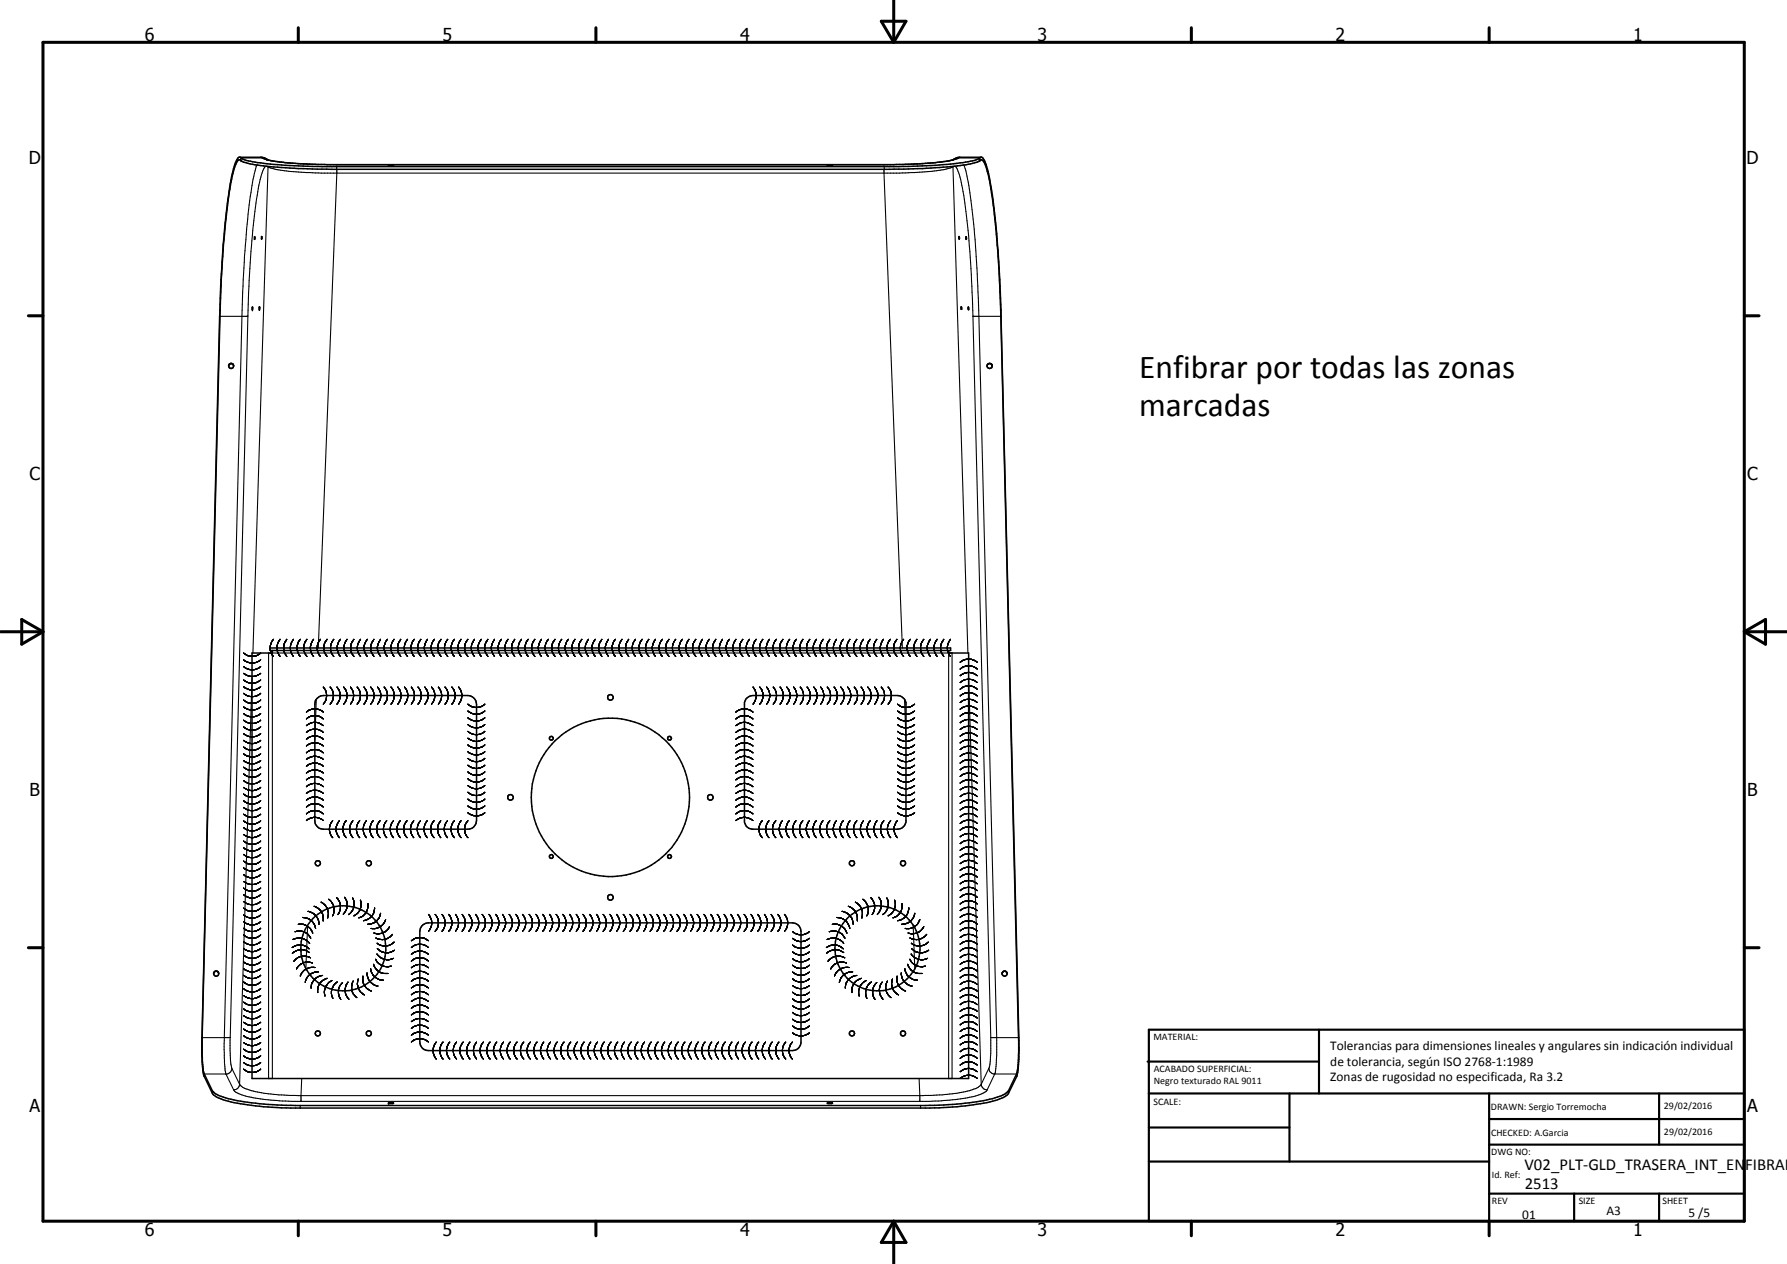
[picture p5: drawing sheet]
<svg xmlns="http://www.w3.org/2000/svg" width="420mm" height="297mm" viewBox="0 0 420 297" stroke-linecap="round" stroke-linejoin="round" font-family="sans-serif">
<defs><g id="words">
<g font-size="7.9">
<text x="267.8" y="88.8">Enfibrar por todas las zonas</text>
<text x="267.8" y="97.8">marcadas</text>
</g>
<g font-size="4.2">
<text x="34" y="9.6">6</text>
<text x="104" y="9.6">5</text>
<text x="174" y="9.6">4</text>
<text x="244" y="9.6">3</text>
<text x="314" y="9.6">2</text>
<text x="384" y="9.6">1</text>
<text x="6.8" y="38.7">D</text>
<text x="410.6" y="38.7">D</text>
<text x="7" y="112.9">C</text>
<text x="410.8" y="112.9">C</text>
<text x="7" y="187.1">B</text>
<text x="410.8" y="187.1">B</text>
<text x="7" y="261.4">A</text>
<text x="410.8" y="261.4">A</text>
<text x="34" y="290.4">6</text>
<text x="104" y="290.4">5</text>
<text x="174" y="290.4">4</text>
<text x="244" y="290.4">3</text>
<text x="314" y="290.4">2</text>
<text x="384" y="290.4">1</text>
</g>
<g font-size="3.9">
<text x="358.5" y="275">V02_PLT-GLD_TRASERA_INT_ENFIBRAD</text>
<text x="358.5" y="279.4">2513</text>
</g>
<g font-size="3.1">
<text x="312.7" y="246.8">Tolerancias para dimensiones lineales y angulares sin indicación individual</text>
<text x="312.7" y="250.4">de tolerancia, según ISO 2768-1:1989</text>
<text x="312.7" y="254">Zonas de rugosidad no especificada, Ra 3.2</text>
<text x="357.9" y="286.4">01</text>
<text x="377.7" y="285.6">A3</text>
<text x="397" y="285.9">5 /5</text>
</g>
<g font-size="2.4">
<text x="271.2" y="244.4">MATERIAL:</text>
<text x="271.3" y="252">ACABADO SUPERFICIAL:</text>
<text x="271.3" y="254.6">Negro texturado RAL 9011</text>
<text x="271.2" y="259.7">SCALE:</text>
<text x="350.6" y="260.8">DRAWN: Sergio Torremocha</text>
<text x="391.2" y="260.6">29/02/2016</text>
<text x="350.6" y="267">CHECKED: A.Garcia</text>
<text x="391.2" y="266.7">29/02/2016</text>
<text x="350.6" y="271.4">DWG NO:</text>
<text x="350.8" y="276.9">Id. Ref:</text>
<text x="350.8" y="282.8">REV</text>
<text x="371.2" y="282.9">SIZE</text>
<text x="390.9" y="282.9">SHEET</text>
</g>
</g></defs>
<g fill="none" stroke="#000" stroke-width=".35">
<path d="M56.4 37h.1a11.6 11.6 0 0 0 5.5 1.4l5.2 .5 8.5 .3h135.6l8.6-.3 7.7-.9a6.7 6.7 0 0 0 3.1-1M56.7 37.1h.1M91.3 38.9h1.2zM194.6 38.9h1.1zM224.2 37.5l1.3-.5h5.3a3.9 3.9 0 0 1 1.3 2.7 119.8 119.8 0 0 1 2.6 20.4l.5 8.5 4.3 176M224.2 37.5l-.9 .3a74.2 74.2 0 0 1-13.2 .9h-133.1a74.7 74.7 0 0 1-13.9-1.1l-1.6-.6h-5.3a5.3 5.3 0 0 0-1.4 3.3 117.1 117.1 0 0 0-2.4 18.5l-.5 8.3-4.4 176.7v5.7l.2 2.5 .3 .9 1.9 4a4.9 4.9 0 0 0 3.1 1.7l2 .5 5.1 .8 8.3 .5h150.2a63.4 63.4 0 0 0 16-2 4.5 4.5 0 0 0 2.5-1.5l1.9-3.9a25.4 25.4 0 0 0 .6-7.6M224.2 37.5h.1M59.8 56.2v-.6v.7M61.5 56.1v-.5v.6M225.5 55.6v.6zM227.1 55.6l.1 .7zM51.7 72.9l-4.3 171.7 .1 4.3"/>
<path d="M59.3 72.2v.6M59.3 72.2h.1M59.4 72.6l-.1 .1M61 72.1h.1M61 72.1v.6v-.1M226 72.1l.1 .6zM227.7 72.7v-.5v.6M227.7 72.8h.1M234.8 61.6a118.2 118.2 0 0 0-2.8-21.9 2.55 2.55 0 0 0-1.3-2.2 12.2 12.2 0 0 1-5.6 1.5l-8.2 .6-7.8 .2h-131.1a111.7 111.7 0 0 1-19.6-1.4l-1.4-.4a.79 .79 0 0 0-.9-.4 .79 .79 0 0 0-.6 .9l-.3 .7a82.4 82.4 0 0 0-2.4 15.9l-.9 13.5M234.9 64.4l.3 5.7M235.2 70l4.4 173.9-.2 5.8-.3 2.3-2 4.3a6.7 6.7 0 0 1-3.7 1.9l-2.1 .5-5.3 .7-8.5 .4h-148a60.2 60.2 0 0 1-17.5-2.2l-1.3-.5-.8-.8-1.9-4-.4-3.2M53.9 85.6a.6 .6 0 0 0 0 .9 .6 .6 0 0 0 .9 0 .6 .6 0 0 0 0-.9"/>
<path d="M53.9 85.6l-.1 .3M54 85.5l-.1 .1M54.3 85.4l-.3 .1M54.3 85.4l.4 .1M54.7 85.5l.1 .1M54.8 85.6l.1 .3M232.4 85.5l-.2 .1a.62 .62 0 0 0 .5 1 .62 .62 0 0 0 .5-1M232.4 85.5l-.3 .4M232.5 85.4l-.1 .1M232.7 85.4l-.3 .1M232.7 85.4l.3 .1M233 85.5l.2 .1"/>
<path d="M233.2 85.6v.3M63.5 152.3h160v.6h-160zM64 152.9v.6h-4.7v99.9h168.4v-99.9h-4.7v-.6M74.5 164.2a2.04 2.04 0 0 1 1.5-.8h34a2.09 2.09 0 0 1 2 2.1v27.4a2.09 2.09 0 0 1-2 2h-34a2 2 0 0 1-2-2v-27.4l.1-.7zM175.5 164.2l.8-.6 .7-.2h34a2.1 2.1 0 0 1 2 1.7v28.1a2.07 2.07 0 0 1-2 1.7h-34a1.98 1.98 0 0 1-2-1.7v-28.1zM99.2 217.6a2.04 2.04 0 0 1 1.5-.7h85.6a2 2 0 0 1 2 2v26a2 2 0 0 1-2 2h-85.6a2 2 0 0 1-2-2v-26zM51 228.2a.61 .61 0 0 1 .3 1 .61 .61 0 0 1-1.1-.2v-.4M51 228.2h-.4l-.4 .4M51 228.3l.4 .5M51 228.3l-.6 .2M235.7 228.4l-.1 .6a.61 .61 0 0 0 .7 .4 .61 .61 0 0 0 .5-.6M236 228.2h.4"/>
<path d="M236 228.2l-.4 .6M236 228.3h.4M236 228.3h-.1M236.4 228.2l.3 .3M236.4 228.3h.1M236.7 228.4l.1 .2M236.8 228.6v.2M91.3 259.2l1-.1 .2 .1-1.1 .1zM194.5 259.2l.3-.1 .9 .1z"/>
<circle cx="129.6" cy="173.5" r=".44"/>
<circle cx="143.5" cy="163.9" r=".66"/>
<circle cx="157.4" cy="173.5" r=".45"/>
<circle cx="120" cy="187.4" r=".66"/>
<circle cx="143.5" cy="187.4" r="18.6"/>
<circle cx="167" cy="187.4" r=".64"/>
<circle cx="74.7" cy="202.9" r=".61"/>
<circle cx="86.7" cy="202.9" r=".61"/>
<circle cx="129.6" cy="201.3" r=".45"/>
<circle cx="143.5" cy="210.9" r=".66"/>
<circle cx="157.4" cy="201.3" r=".45"/>
<circle cx="200.3" cy="202.9" r=".61"/>
<circle cx="212.3" cy="202.8" r=".6"/>
<circle cx="80.7" cy="222.9" r="10"/>
<circle cx="206.3" cy="222.9" r="10"/>
<circle cx="74.7" cy="242.9" r=".6"/>
<circle cx="86.7" cy="242.8" r=".6"/>
<circle cx="200.3" cy="242.8" r=".61"/>
<circle cx="212.3" cy="242.8" r=".6"/>
</g>
<g fill="#000">
<circle cx="56.7" cy="37.7" r=".18"/>
<circle cx="62.8" cy="37.5" r=".18"/>
<circle cx="230.3" cy="37.1" r=".18"/>
<circle cx="230.4" cy="37.7" r=".18"/>
<circle cx="59.3" cy="72.8" r=".18"/>
<circle cx="61" cy="72.1" r=".18"/>
<circle cx="61" cy="72.7" r=".18"/>
<circle cx="226" cy="72.1" r=".18"/>
<circle cx="91.3" cy="259.2" r=".18"/>
</g>
<g fill="none" stroke="#000" stroke-width=".25">
<path d="M56.7 37.1v.6M56.7 37.1l5.6 .1M60.4 38.8a90.7 90.7 0 0 0-2.7 18.9l-.8 16.6-4.2 171 .2 6.2 .2 .9 1.8 3.7M61.3 37l.3 .1M61.6 37.1l.2 .1a34 34 0 0 0 9 1.3l8.4 .2M61.6 37.1l.7 .1M62.3 37.2l.5 .3M62.5 39a10.6 10.6 0 0 0-1.8 5.2l-.9 6.6-.8 8.3-.7 15.2M62.9 39.1h.1M63 39.1h.1M63 39.1a12.4 12.4 0 0 0 5.4 1.2l7.2 .4 138-.1a31.9 31.9 0 0 0 10.3-1.4h.1M63 39.1l-3.5 114.4"/>
<path d="M79.2 39.2l-4.4 113.1M79.2 38.7h.1M79.2 38.7h128.6M207.8 38.7h.1M207.8 39.8l4.4 112.5M207.9 39.2v.6M224 39.1v.1M224.1 39.1h.1M224.1 39.1l-.1 .1M224.1 39.1l3.5 114.4M224.6 39l.2 .3a32.1 32.1 0 0 1 2.3 10.4l.9 9.4 .8 15.2M224.8 37.2l5.5-.1 .1 .6"/>
<path d="M224.8 37.2l-.6 .3M225.5 37.1l-.8 .4-1.7 .3a116 116 0 0 1-15.2 .9M225.5 37.1l-.7 .1M225.7 37l-.2 .1M226.6 38.8l.5 1.4a132.7 132.7 0 0 1 2.3 18.7l.8 15.4 4.1 169.5v4.1l-.3 4.4-1.9 3.8M58.3 74.3h-6.6M58.3 74.3l-4.2 169.5M228.8 74.3h.1M228.8 74.3l4.1 169.5M228.8 74.3h6.5M57.3 155.1a3 3 0 0 0 4 0M57.3 153.5a3 3 0 0 0 4 0"/>
<path d="M57.3 156.6a3 3 0 0 0 4 0M57.3 158.2a3.1 3.1 0 0 0 4 0M57.3 159.8a3 3 0 0 0 4 0M59.3 159.3l-3 95.5M63.1 153.5v99.9M64.3 150.2a3 3 0 0 0 0 4.1M65.9 150.2a3 3 0 0 0 0 4.1M67.4 150.2a3.1 3.1 0 0 0 0 4.1M69 150.2a3.1 3.1 0 0 0 0 4.1M70.6 150.2a3 3 0 0 0 0 4.1M72.2 150.2a3 3 0 0 0 0 4.1M73.7 150.2a3 3 0 0 0 0 4.1"/>
<path d="M75.3 150.2a3 3 0 0 0 0 4.1M76.9 150.2a3 3 0 0 0 0 4.1M78.5 150.2a3 3 0 0 0 0 4.1M80 150.2a3 3 0 0 0 0 4.1M81.6 150.2a3 3 0 0 0 0 4.1M83.2 150.2a3 3 0 0 0 0 4.1M84.8 150.2a3 3 0 0 0 0 4.1M86.3 150.2a3 3 0 0 0 0 4.1M87.9 150.2a3 3 0 0 0 0 4.1M89.5 150.2a3 3 0 0 0 0 4.1M91.1 150.2a3 3 0 0 0 0 4.1M92.7 150.2a3 3 0 0 0 0 4.1"/>
<path d="M94.2 150.2a3.1 3.1 0 0 0 0 4.1M95.8 150.2a3 3 0 0 0 0 4.1M97.4 150.2a3 3 0 0 0 0 4.1M99 150.2a3 3 0 0 0 0 4.1M100.5 150.2a3 3 0 0 0 0 4.1M102.1 150.2a3 3 0 0 0 0 4.1M103.7 150.2a3 3 0 0 0 0 4.1M105.3 150.2a3 3 0 0 0 0 4.1M106.8 150.2a3 3 0 0 0 0 4.1M108.4 150.2a3 3 0 0 0 0 4.1M110 150.2a3 3 0 0 0 0 4.1M111.6 150.2a3 3 0 0 0 0 4.1"/>
<path d="M113.1 150.2a3 3 0 0 0 0 4.1M114.7 150.2a3 3 0 0 0 0 4.1M116.3 150.2a3 3 0 0 0 0 4.1M117.9 150.2a3 3 0 0 0 0 4.1M119.5 150.2a3 3 0 0 0 0 4.1M121 150.2a3.1 3.1 0 0 0 0 4.1M122.6 150.2a3 3 0 0 0 0 4.1M124.2 150.2a3 3 0 0 0 0 4.1M125.8 150.2a3 3 0 0 0 0 4.1M127.3 150.2a3 3 0 0 0 0 4.1M128.9 150.2a3 3 0 0 0 0 4.1M130.5 150.2a3 3 0 0 0 0 4.1"/>
<path d="M132.1 150.2a3 3 0 0 0 0 4.1M133.6 150.2a3 3 0 0 0 0 4.1M135.2 150.2a3 3 0 0 0 0 4.1M136.8 150.2a3 3 0 0 0 0 4.1M138.4 150.2a3 3 0 0 0 0 4.1M139.9 150.2a3 3 0 0 0 0 4.1M141.5 150.2a3 3 0 0 0 0 4.1M143.1 150.2a3 3 0 0 0 0 4.1M144.7 150.2a3 3 0 0 0 0 4.1M146.3 150.2a3 3 0 0 0 0 4.1M147.8 150.2a3.1 3.1 0 0 0 0 4.1M149.4 150.2a3 3 0 0 0 0 4.1"/>
<path d="M151 150.2a3 3 0 0 0 0 4.1M152.6 150.2a3 3 0 0 0 0 4.1M154.1 150.2a3 3 0 0 0 0 4.1M155.7 150.2a3 3 0 0 0 0 4.1M157.3 150.2a3 3 0 0 0 0 4.1M158.9 150.2a3 3 0 0 0 0 4.1M160.4 150.2a3 3 0 0 0 0 4.1M162 150.2a3 3 0 0 0 0 4.1M163.6 150.2a3 3 0 0 0 0 4.1M165.2 150.2a3 3 0 0 0 0 4.1M166.7 150.2a3 3 0 0 0 0 4.1M168.3 150.2a3 3 0 0 0 0 4.1"/>
<path d="M169.9 150.2a3.1 3.1 0 0 0 0 4.1M171.5 150.2a3 3 0 0 0 0 4.1M173 150.2a3 3 0 0 0 0 4.1M174.7 150.2a3 3 0 0 0 0 4.1M176.2 150.2a3 3 0 0 0 0 4.1M177.8 150.2a3 3 0 0 0 0 4.1M179.4 150.2a3 3 0 0 0 0 4.1M180.9 150.2a3 3 0 0 0 0 4.1M182.5 150.2a3 3 0 0 0 0 4.1M184.1 150.2a3 3 0 0 0 0 4.1M185.7 150.2a3 3 0 0 0 0 4.1M187.2 150.2a3 3 0 0 0 0 4.1"/>
<path d="M188.8 150.2a3 3 0 0 0 0 4.1M190.4 150.2a3 3 0 0 0 0 4.1M192 150.2a3 3 0 0 0 0 4.1M193.5 150.2a3 3 0 0 0 0 4.1M195.1 150.2a3 3 0 0 0 0 4.1M196.7 150.2a3.1 3.1 0 0 0 0 4.1M198.3 150.2a3 3 0 0 0 0 4.1M199.8 150.2a3 3 0 0 0 0 4.1M201.5 150.2a3 3 0 0 0 0 4.1M203 150.2a3 3 0 0 0 0 4.1M204.6 150.2a3 3 0 0 0 0 4.1M206.2 150.2a3 3 0 0 0 0 4.1"/>
<path d="M207.7 150.2a3 3 0 0 0 0 4.1M209.3 150.2a3 3 0 0 0 0 4.1M210.9 150.2a3 3 0 0 0 0 4.1M212.5 150.2a3 3 0 0 0 0 4.1M214 150.2a3 3 0 0 0 0 4.1M215.6 150.2a3 3 0 0 0 0 4.1M217.2 150.2a3 3 0 0 0 0 4.1M218.8 150.2a3 3 0 0 0 0 4.1M220.3 150.2a3 3 0 0 0 0 4.1M221.9 150.2a3 3 0 0 0 0 4.1M223.5 150.2a3.1 3.1 0 0 0 0 4.1M223.8 153.5v99.9"/>
<path d="M225.8 158.8a3 3 0 0 1 4 0M225.8 157.2a3 3 0 0 1 4 0M225.8 155.6a3.1 3.1 0 0 1 4 0M227.7 159.3l3 95.5M57.3 172.4a3.1 3.1 0 0 0 4 0M57.3 174a3 3 0 0 0 4 0M57.3 161.4a3 3 0 0 0 4 0M57.3 162.9a3 3 0 0 0 4 0M57.3 164.5a3 3 0 0 0 4 0M57.3 166.1a3 3 0 0 0 4 0M57.3 167.7a3 3 0 0 0 4 0M57.3 169.2a3 3 0 0 0 4 0"/>
<path d="M57.3 170.8a3 3 0 0 0 4 0M57.3 175.6a3 3 0 0 0 4 0M57.3 177.2a3 3 0 0 0 4 0M57.3 178.7a3 3 0 0 0 4 0M72 173.7a2.96 2.96 0 0 1 4 0M72 178.5a2.96 2.96 0 0 1 4 0M72 176.9a2.96 2.96 0 0 1 4 0M72 175.3a2.96 2.96 0 0 1 4 0M72 172.1a2.96 2.96 0 0 1 4 0M72 170.5a2.96 2.96 0 0 1 4 0M72 169a2.96 2.96 0 0 1 4 0M72 167.3a2.96 2.96 0 0 1 4 0"/>
<path d="M74.4 164.3l-.4 9.6M76 161.5a3 3 0 0 1 0 4M77.6 161.5a3 3 0 0 1 0 4M79.2 161.5a3.1 3.1 0 0 1 0 4M80.8 161.5a3 3 0 0 1 0 4M82.4 161.5a3.1 3.1 0 0 1 0 4M84 161.5a3 3 0 0 1 0 4M85.6 161.5a3 3 0 0 1 0 4M87.2 161.5a3 3 0 0 1 0 4M88.8 161.5a3 3 0 0 1 0 4M90.3 161.5a3 3 0 0 1 0 4M91.9 161.5a3 3 0 0 1 0 4"/>
<path d="M93.5 161.5a3.1 3.1 0 0 1 0 4M95.1 161.5a3 3 0 0 1 0 4M96.7 161.5a3.1 3.1 0 0 1 0 4M98.3 161.5a3 3 0 0 1 0 4M99.9 161.5a3 3 0 0 1 0 4M101.5 161.5a3 3 0 0 1 0 4M103.1 161.5a3 3 0 0 1 0 4M104.6 161.5a3 3 0 0 1 0 4M106.2 161.5a3 3 0 0 1 0 4M107.9 161.5a3.1 3.1 0 0 1 0 4M110 165.5a2.96 2.96 0 0 0 4 0M110 167.1a2.96 2.96 0 0 0 4 0"/>
<path d="M110 168.7a3.1 3.1 0 0 0 4 0M110 170.3a2.96 2.96 0 0 0 4 0M110 171.9a2.96 2.96 0 0 0 4 0M110 173.5a2.96 2.96 0 0 0 4 0M110 175a2.96 2.96 0 0 0 4 0M110 176.7a2.96 2.96 0 0 0 4 0M110 178.2a2.96 2.96 0 0 0 4 0M110 179.8a2.96 2.96 0 0 0 4 0M173 176.9a3 3 0 0 1 4 0M173 169a3 3 0 0 1 4 0M173 178.5a3 3 0 0 1 4 0M173 175.3a3 3 0 0 1 4 0"/>
<path d="M173 173.7a3 3 0 0 1 4 0M173 172.1a3 3 0 0 1 4 0M173 170.5a3 3 0 0 1 4 0M173 167.3a3 3 0 0 1 4 0M177.1 161.5a3 3 0 0 1 0 4M178.6 161.5a3 3 0 0 1 0 4M180.2 161.5a3 3 0 0 1 0 4M181.8 161.5a3 3 0 0 1 0 4M183.4 161.5a3 3 0 0 1 0 4M185 161.5a3 3 0 0 1 0 4M186.6 161.5a3 3 0 0 1 0 4M188.2 161.5a3 3 0 0 1 0 4"/>
<path d="M189.8 161.5a3 3 0 0 1 0 4M191.3 161.5a3 3 0 0 1 0 4M192.9 161.5a3 3 0 0 1 0 4M194.5 161.5a3 3 0 0 1 0 4M196.1 161.5a3 3 0 0 1 0 4M197.7 161.5a3 3 0 0 1 0 4M199.3 161.5a3 3 0 0 1 0 4M200.9 161.5a3 3 0 0 1 0 4M202.5 161.5a3 3 0 0 1 0 4M204 161.5a3 3 0 0 1 0 4M205.6 161.5a3 3 0 0 1 0 4M207.2 161.5a3 3 0 0 1 0 4"/>
<path d="M208.8 161.5a3 3 0 0 1 0 4M211 165.5a3 3 0 0 0 4 0M211 167.1a3 3 0 0 0 4 0M211 168.7a3.1 3.1 0 0 0 4 0M211 170.3a3 3 0 0 0 4 0M211 171.9a3 3 0 0 0 4 0M211 173.5a3 3 0 0 0 4 0M211 175a3 3 0 0 0 4 0M211 176.7a3 3 0 0 0 4 0M211 178.2a3 3 0 0 0 4 0M211 179.8a3 3 0 0 0 4 0M212.7 164.3l.3 9.6"/>
<path d="M225.8 179.3a3 3 0 0 1 4 0M225.8 177.7a3 3 0 0 1 4 0M225.8 176.1a3 3 0 0 1 4 0M225.8 174.6a3 3 0 0 1 4 0M225.8 173a3.1 3.1 0 0 1 4 0M225.8 171.4a3.1 3.1 0 0 1 4 0M225.8 169.8a3 3 0 0 1 4 0M225.8 168.3a3 3 0 0 1 4 0M225.8 166.7a3 3 0 0 1 4 0M225.8 165.1a3 3 0 0 1 4 0M225.8 163.5a3 3 0 0 1 4 0M225.8 162a3 3 0 0 1 4 0"/>
<path d="M225.8 160.4a3 3 0 0 1 4 0M57.3 194.5a3 3 0 0 0 4 0M57.3 191.3a3 3 0 0 0 4 0M57.3 189.8a3.1 3.1 0 0 0 4 0M57.3 188.2a3 3 0 0 0 4 0M57.3 181.9a3 3 0 0 0 4 0M57.3 183.4a3 3 0 0 0 4 0M57.3 180.3a3 3 0 0 0 4 0M57.3 185a3 3 0 0 0 4 0M57.3 186.6a3 3 0 0 0 4 0M57.3 192.9a3 3 0 0 0 4 0M57.3 196.1a3 3 0 0 0 4 0"/>
<path d="M57.3 197.7a3 3 0 0 0 4 0M57.3 199.2a3 3 0 0 0 4 0M72 192.8a2.96 2.96 0 0 1 4 0M72 191.3a2.96 2.96 0 0 1 4 0M72 189.7a2.96 2.96 0 0 1 4 0M72 188a2.96 2.96 0 0 1 4 0M72 186.4a3.1 3.1 0 0 1 4 0M72 184.9a2.96 2.96 0 0 1 4 0M72 183.3a2.96 2.96 0 0 1 4 0M72 181.7a2.96 2.96 0 0 1 4 0M72 180.1a2.96 2.96 0 0 1 4 0M78.2 192.9a2.96 2.96 0 0 0 0 3.9"/>
<path d="M79.8 192.9a2.96 2.96 0 0 0 0 3.9M81.4 192.9a2.96 2.96 0 0 0 0 3.9M83 192.9a2.96 2.96 0 0 0 0 3.9M84.6 192.9a2.96 2.96 0 0 0 0 3.9M86.1 192.9a3.1 3.1 0 0 0 0 3.9M87.7 192.9a2.96 2.96 0 0 0 0 3.9M89.4 192.9a2.96 2.96 0 0 0 0 3.9M90.9 192.9a2.96 2.96 0 0 0 0 3.9M92.5 192.9a2.96 2.96 0 0 0 0 3.9M94.1 192.9a2.96 2.96 0 0 0 0 3.9M95.7 192.9a2.96 2.96 0 0 0 0 3.9M97.3 192.9a2.96 2.96 0 0 0 0 3.9"/>
<path d="M98.9 192.9a2.96 2.96 0 0 0 0 3.9M100.4 192.9a3.1 3.1 0 0 0 0 3.9M102.1 192.9a2.96 2.96 0 0 0 0 3.9M103.6 192.9a3.1 3.1 0 0 0 0 3.9M105.2 192.9a2.96 2.96 0 0 0 0 3.9M106.8 192.9a2.96 2.96 0 0 0 0 3.9M108.4 192.9a2.96 2.96 0 0 0 0 3.9M110 192.9a2.96 2.96 0 0 0 0 3.9M110 181.4a2.96 2.96 0 0 0 4 0M110 183a2.96 2.96 0 0 0 4 0M110 184.6a2.96 2.96 0 0 0 4 0M110 186.2a2.96 2.96 0 0 0 4 0"/>
<path d="M110 187.8a2.96 2.96 0 0 0 4 0M110 189.4a2.96 2.96 0 0 0 4 0M110 191a3.1 3.1 0 0 0 4 0M173 192.8a3 3 0 0 1 4 0M173 191.3a3 3 0 0 1 4 0M173 189.7a3 3 0 0 1 4 0M173 188a3 3 0 0 1 4 0M173 186.4a3.1 3.1 0 0 1 4 0M173 184.9a3 3 0 0 1 4 0M173 183.3a3 3 0 0 1 4 0M173 181.7a3 3 0 0 1 4 0M173 180.1a3 3 0 0 1 4 0"/>
<path d="M179.2 192.9a2.96 2.96 0 0 0 0 3.9M180.8 192.9a2.96 2.96 0 0 0 0 3.9M182.4 192.9a2.96 2.96 0 0 0 0 3.9M184 192.9a2.96 2.96 0 0 0 0 3.9M185.6 192.9a2.96 2.96 0 0 0 0 3.9M187.1 192.9a2.96 2.96 0 0 0 0 3.9M188.8 192.9a2.96 2.96 0 0 0 0 3.9M190.3 192.9a2.96 2.96 0 0 0 0 3.9M191.9 192.9a2.96 2.96 0 0 0 0 3.9M193.5 192.9a2.96 2.96 0 0 0 0 3.9M195.1 192.9a2.96 2.96 0 0 0 0 3.9M196.7 192.9a2.96 2.96 0 0 0 0 3.9"/>
<path d="M198.3 192.9a2.96 2.96 0 0 0 0 3.9M199.8 192.9a2.96 2.96 0 0 0 0 3.9M201.5 192.9a2.96 2.96 0 0 0 0 3.9M203 192.9a3.1 3.1 0 0 0 0 3.9M204.6 192.9a2.96 2.96 0 0 0 0 3.9M206.2 192.9a3.1 3.1 0 0 0 0 3.9M207.8 192.9a2.96 2.96 0 0 0 0 3.9M209.4 192.9a2.96 2.96 0 0 0 0 3.9M211 192.9a2.96 2.96 0 0 0 0 3.9M211 181.4a3 3 0 0 0 4 0M211 183a3 3 0 0 0 4 0M211 184.6a3 3 0 0 0 4 0"/>
<path d="M211 186.2a3 3 0 0 0 4 0M211 187.8a3 3 0 0 0 4 0M211 189.4a3 3 0 0 0 4 0M211 191a3.1 3.1 0 0 0 4 0M225.8 198.2a3 3 0 0 1 4 0M225.8 199.8a3 3 0 0 1 4 0M225.8 196.6a3 3 0 0 1 4 0M225.8 195.1a3 3 0 0 1 4 0M225.8 193.5a3 3 0 0 1 4 0M225.8 191.9a3 3 0 0 1 4 0M225.8 190.3a3.1 3.1 0 0 1 4 0M225.8 188.8a3 3 0 0 1 4 0"/>
<path d="M225.8 187.2a3 3 0 0 1 4 0M225.8 185.6a3 3 0 0 1 4 0M225.8 184a3 3 0 0 1 4 0M225.8 182.5a3 3 0 0 1 4 0M225.8 180.9a3 3 0 0 1 4 0M57.3 216.6a3 3 0 0 0 4 0M57.3 200.8a3 3 0 0 0 4 0M57.3 202.4a3 3 0 0 0 4 0M57.3 204a3 3 0 0 0 4 0M57.3 205.5a3 3 0 0 0 4 0M57.3 207.1a3.1 3.1 0 0 0 4 0M57.3 208.7a3 3 0 0 0 4 0"/>
<path d="M57.3 210.3a3 3 0 0 0 4 0M57.3 211.8a3 3 0 0 0 4 0M57.3 213.4a3 3 0 0 0 4 0M57.3 215a3 3 0 0 0 4 0M57.3 218.1a3 3 0 0 0 4 0M57.3 219.7a3 3 0 0 0 4 0M69.4 218.9a2.99 2.99 0 0 1 3.7 1.6M70.1 217.2a3 3 0 0 1 3.4 2.1M71.2 215.6a3 3 0 0 1 3 2.6M72.3 217.4l-.4 10.2M72.4 214.2a3.1 3.1 0 0 1 2.6 3M73.9 213a3.1 3.1 0 0 1 2.1 3.4"/>
<path d="M75.5 212a3 3 0 0 1 1.5 3.7M77.3 211.3a2.97 2.97 0 0 1 .9 3.9M79.2 210.9a2.99 2.99 0 0 1 .2 4M81.1 210.9a3 3 0 0 1-.4 3.9M82.9 211a3 3 0 0 1-1 3.9M84.7 211.5a2.94 2.94 0 0 1-1.5 3.7M86.5 212.3a2.98 2.98 0 0 1-2.1 3.4M88.1 213.4a3 3 0 0 1-2.6 3M89.5 214.6a3 3 0 0 1-3.1 2.6M90.7 216.1a3 3 0 0 1-3.5 2.1M91.6 217.8a2.94 2.94 0 0 1-3.7 1.4M92.3 219.6a3 3 0 0 1-3.9 .8"/>
<path d="M100.7 214.9a2.96 2.96 0 0 1 0 4M102.3 214.9a2.96 2.96 0 0 1 0 4M103.9 214.9a2.96 2.96 0 0 1 0 4M105.5 214.9a2.96 2.96 0 0 1 0 4M107.1 214.9a3.1 3.1 0 0 1 0 4M108.7 214.9a3.1 3.1 0 0 1 0 4M110.2 214.9a2.96 2.96 0 0 1 0 4M111.8 214.9a2.96 2.96 0 0 1 0 4M113.4 214.9a2.96 2.96 0 0 1 0 4M115 214.9a2.96 2.96 0 0 1 0 4M116.5 214.9a2.96 2.96 0 0 1 0 4M118.1 214.9a2.96 2.96 0 0 1 0 4"/>
<path d="M119.7 214.9a2.96 2.96 0 0 1 0 4M121.3 214.9a2.96 2.96 0 0 1 0 4M122.8 214.9a2.96 2.96 0 0 1 0 4M124.4 214.9a2.96 2.96 0 0 1 0 4M126 214.9a2.96 2.96 0 0 1 0 4M127.6 214.9a2.96 2.96 0 0 1 0 4M129.2 214.9a2.96 2.96 0 0 1 0 4M130.8 214.9a2.96 2.96 0 0 1 0 4M132.3 214.9a2.96 2.96 0 0 1 0 4M133.9 214.9a3.1 3.1 0 0 1 0 4M135.5 214.9a2.96 2.96 0 0 1 0 4M137.1 214.9a2.96 2.96 0 0 1 0 4"/>
<path d="M138.6 214.9a2.96 2.96 0 0 1 0 4M140.2 214.9a2.96 2.96 0 0 1 0 4M141.8 214.9a2.96 2.96 0 0 1 0 4M143.4 214.9a3.1 3.1 0 0 1 0 4M145 214.9a2.96 2.96 0 0 1 0 4M146.5 214.9a2.96 2.96 0 0 1 0 4M148.1 214.9a2.96 2.96 0 0 1 0 4M149.7 214.9a2.96 2.96 0 0 1 0 4M151.3 214.9a2.96 2.96 0 0 1 0 4M152.9 214.9a2.96 2.96 0 0 1 0 4M154.5 214.9a2.96 2.96 0 0 1 0 4M156 214.9a2.96 2.96 0 0 1 0 4"/>
<path d="M157.6 214.9a2.96 2.96 0 0 1 0 4M159.2 214.9a2.96 2.96 0 0 1 0 4M160.8 214.9a3.1 3.1 0 0 1 0 4M162.3 214.9a2.96 2.96 0 0 1 0 4M163.9 214.9a2.96 2.96 0 0 1 0 4M165.5 214.9a2.96 2.96 0 0 1 0 4M167.1 214.9a2.96 2.96 0 0 1 0 4M168.6 214.9a2.96 2.96 0 0 1 0 4M170.3 214.9a3.1 3.1 0 0 1 0 4M171.8 214.9a2.96 2.96 0 0 1 0 4M173.4 214.9a2.96 2.96 0 0 1 0 4M175 214.9a2.96 2.96 0 0 1 0 4"/>
<path d="M176.6 214.9a2.96 2.96 0 0 1 0 4M178.1 214.9a2.96 2.96 0 0 1 0 4M179.7 214.9a3.1 3.1 0 0 1 0 4M181.3 214.9a2.96 2.96 0 0 1 0 4M182.9 214.9a2.96 2.96 0 0 1 0 4M184.4 214.9a2.96 2.96 0 0 1 0 4M186.3 218.9a2.96 2.96 0 0 0 4 0M195 218.9a2.99 2.99 0 0 1 3.7 1.6M195.7 217.2a3 3 0 0 1 3.4 2.1M196.8 215.6a3 3 0 0 1 3 2.6M198 214.2a3.1 3.1 0 0 1 2.6 3M199.5 213a3 3 0 0 1 2.1 3.4"/>
<path d="M201.1 212a3 3 0 0 1 1.5 3.7M202.9 211.3a2.97 2.97 0 0 1 .9 3.9M204.8 210.9a2.99 2.99 0 0 1 .3 4M206.7 210.9a2.99 2.99 0 0 1-.4 3.9M208.5 211a3 3 0 0 1-1 3.9M210.3 211.5a2.94 2.94 0 0 1-1.5 3.7M212.1 212.3a2.91 2.91 0 0 1-2.1 3.4M213.7 213.4a3 3 0 0 1-2.6 3M214.7 217.4l.4 10.2M215.1 214.6a3 3 0 0 1-3.1 2.6M216.3 216.1a3.1 3.1 0 0 1-3.5 2.1M217.2 217.8a3 3 0 0 1-3.7 1.4"/>
<path d="M217.9 219.6a3.1 3.1 0 0 1-4 .8M225.8 218.7a3 3 0 0 1 4 0M225.8 217.2a3 3 0 0 1 4 0M225.8 215.6a3 3 0 0 1 4 0M225.8 214a3 3 0 0 1 4 0M225.8 212.4a3 3 0 0 1 4 0M225.8 210.9a3 3 0 0 1 4 0M225.8 209.3a3 3 0 0 1 4 0M225.8 207.7a3 3 0 0 1 4 0M225.8 206.1a3 3 0 0 1 4 0M225.8 204.5a3.1 3.1 0 0 1 4 0M225.8 202.9a3 3 0 0 1 4 0"/>
<path d="M225.8 201.4a3 3 0 0 1 4 0M57.3 221.3a3.1 3.1 0 0 0 4 0M57.3 233.9a3 3 0 0 0 4 0M57.3 227.6a3 3 0 0 0 4 0M57.3 222.9a3 3 0 0 0 4 0M57.3 224.5a3 3 0 0 0 4 0M57.3 226.1a3 3 0 0 0 4 0M57.3 229.2a3 3 0 0 0 4 0M57.3 230.8a3 3 0 0 0 4 0M57.3 232.3a3 3 0 0 0 4 0M57.3 235.5a3 3 0 0 0 4 0M57.3 237.1a3 3 0 0 0 4 0"/>
<path d="M57.3 238.7a3.1 3.1 0 0 0 4 0M68.7 222.7a2.95 2.95 0 0 1 4 .3M68.9 220.8a3.1 3.1 0 0 1 3.9 .9M72.8 223.9a3 3 0 0 0-4.1 .1M73 225.1a3 3 0 0 0-3.9 .8M73.5 226.3a2.91 2.91 0 0 0-3.8 1.4M74.1 227.4a3.1 3.1 0 0 0-3.5 2M74.9 228.4a2.91 2.91 0 0 0-3.1 2.5M75.8 229.2a2.98 2.98 0 0 0-2.7 3M76.9 229.9a2.96 2.96 0 0 0-2.2 3.4M78.1 230.4a3 3 0 0 0-1.7 3.7M79.3 230.8a2.98 2.98 0 0 0-1 3.8"/>
<path d="M80.5 230.9a3 3 0 0 0-.4 4M81.8 230.8a2.99 2.99 0 0 0 .2 4M83 230.5a3 3 0 0 0 .9 3.9M84.2 230.1a3 3 0 0 0 1.5 3.7M85.3 229.4a3.1 3.1 0 0 0 2 3.5M86.3 228.6a3 3 0 0 0 2.5 3.1M87.2 227.7a2.99 2.99 0 0 0 2.9 2.6M87.8 226.6a3 3 0 0 0 3.4 2.2M88.3 225.4a2.95 2.95 0 0 0 3.7 1.6M88.6 224.2a3.1 3.1 0 0 0 3.9 1M88.7 222.9a3 3 0 0 0 4 .4M92.7 221.4a2.94 2.94 0 0 1-4 .3"/>
<path d="M96.7 238.5a3 3 0 0 1 4 0M96.7 236.9a3 3 0 0 1 4 0M96.7 235.3a3 3 0 0 1 4 0M96.7 233.8a3 3 0 0 1 4 0M96.7 232.2a3.1 3.1 0 0 1 4 0M96.7 230.6a3 3 0 0 1 4 0M96.7 229a3.1 3.1 0 0 1 4 0M96.7 227.4a3 3 0 0 1 4 0M96.7 225.8a3 3 0 0 1 4 0M96.7 224.2a3 3 0 0 1 4 0M96.7 222.7a3 3 0 0 1 4 0M96.7 221.1a3.1 3.1 0 0 1 4 0"/>
<path d="M186.3 220.5a2.96 2.96 0 0 0 4 0M186.3 222.1a2.96 2.96 0 0 0 4 0M186.3 223.7a3.1 3.1 0 0 0 4 0M186.3 225.3a2.96 2.96 0 0 0 4 0M186.3 226.8a2.96 2.96 0 0 0 4 0M186.3 228.4a2.96 2.96 0 0 0 4 0M186.3 230a2.96 2.96 0 0 0 4 0M186.3 231.6a3.1 3.1 0 0 0 4 0M186.3 233.2a2.96 2.96 0 0 0 4 0M186.3 234.7a2.96 2.96 0 0 0 4 0M186.3 236.3a2.96 2.96 0 0 0 4 0M186.3 237.9a2.96 2.96 0 0 0 4 0"/>
<path d="M186.3 239.5a2.96 2.96 0 0 0 4 0M194.3 222.7a2.95 2.95 0 0 1 4 .3M194.5 220.8a3 3 0 0 1 3.9 .9M198.4 223.9a3 3 0 0 0-4.1 .1M198.6 225.1a3 3 0 0 0-3.9 .8M199 226.3a2.88 2.88 0 0 0-3.7 1.4M199.7 227.4a3.1 3.1 0 0 0-3.5 2M200.5 228.4a2.98 2.98 0 0 0-3.2 2.5M201.5 229.2a2.98 2.98 0 0 0-2.8 3M202.5 229.9a2.96 2.96 0 0 0-2.2 3.4M203.7 230.4a3 3 0 0 0-1.7 3.7M204.9 230.8a2.93 2.93 0 0 0-1.1 3.8"/>
<path d="M206.2 230.9a2.91 2.91 0 0 0-.5 4M207.4 230.8a3 3 0 0 0 .2 4M208.6 230.5a3 3 0 0 0 .9 3.9M209.8 230.1a2.92 2.92 0 0 0 1.5 3.7M210.9 229.4a3.1 3.1 0 0 0 2 3.5M211.9 228.6a3 3 0 0 0 2.5 3.1M212.8 227.7a2.91 2.91 0 0 0 2.9 2.6M213.4 226.6a3 3 0 0 0 3.4 2.2M213.9 225.4a2.95 2.95 0 0 0 3.7 1.6M214.2 224.2a3 3 0 0 0 3.9 1M214.3 222.9a3 3 0 0 0 4 .4M218.3 221.4a2.94 2.94 0 0 1-4 .3"/>
<path d="M225.8 236.1a3 3 0 0 1 4 0M225.8 239.2a3.1 3.1 0 0 1 4 0M225.8 237.7a3 3 0 0 1 4 0M225.8 234.5a3 3 0 0 1 4 0M225.8 232.9a3 3 0 0 1 4 0M225.8 231.4a3 3 0 0 1 4 0M225.8 229.8a3 3 0 0 1 4 0M225.8 228.2a3 3 0 0 1 4 0M225.8 226.6a3 3 0 0 1 4 0M225.8 225a3 3 0 0 1 4 0M225.8 223.5a3 3 0 0 1 4 0M225.8 221.9a3.1 3.1 0 0 1 4 0"/>
<path d="M225.8 220.3a3.1 3.1 0 0 1 4 0M49.9 256.3v.6M54.1 243.8h-6.6M54.1 243.8l.1 5.2 .3 2.1M54.5 251.1l-.2 .7-.9 .6h-5.4M54.5 251.1l1.8 3.7M54.9 256.1a7 7 0 0 0 4.7 1.9l4.1 .5 4.9 .3h149.9a42.8 42.8 0 0 0 12.3-1.8l1-.5 .3-.4M56.3 254.8l-.4 .9-1 .4M56.3 254.8a5 5 0 0 0 3.3 1.6l2.4 .5 3.6 .4 4.5 .2h146.8a38.2 38.2 0 0 0 12.7-1.8l1.1-.9M57.3 243.4a3 3 0 0 0 4 0M57.3 240.2a3 3 0 0 0 4 0M57.3 241.8a3 3 0 0 0 4 0"/>
<path d="M57.3 245a3 3 0 0 0 4 0M57.3 246.5a3 3 0 0 0 4 0M57.3 248.1a3 3 0 0 0 4 0M57.3 249.7a3 3 0 0 0 4 0M57.3 251.2a3 3 0 0 0 4 0M64 253.4v-99.9h159v99.9M70.6 259.8v.6M70.9 253.4l-.1 5.4M96.7 244.9a3 3 0 0 1 4 0M96.7 243.2a3 3 0 0 1 4 0M96.7 241.7a3 3 0 0 1 4 0M96.7 240.1a3.1 3.1 0 0 1 4 0"/>
<path d="M102.6 244.9a3.1 3.1 0 0 0 0 4M104.2 244.9a2.96 2.96 0 0 0 0 4M105.7 244.9a2.96 2.96 0 0 0 0 4M107.3 244.9a2.96 2.96 0 0 0 0 4M108.9 244.9a2.96 2.96 0 0 0 0 4M110.5 244.9a2.96 2.96 0 0 0 0 4M112 244.9a3.1 3.1 0 0 0 0 4M113.7 244.9a2.96 2.96 0 0 0 0 4M115.2 244.9a2.96 2.96 0 0 0 0 4M116.8 244.9a2.96 2.96 0 0 0 0 4M118.4 244.9a2.96 2.96 0 0 0 0 4M120 244.9a2.96 2.96 0 0 0 0 4"/>
<path d="M121.6 244.9a2.96 2.96 0 0 0 0 4M123.1 244.9a2.96 2.96 0 0 0 0 4M124.7 244.9a2.96 2.96 0 0 0 0 4M126.3 244.9a2.96 2.96 0 0 0 0 4M127.8 244.9a2.96 2.96 0 0 0 0 4M129.4 244.9a2.96 2.96 0 0 0 0 4M131 244.9a2.96 2.96 0 0 0 0 4M132.6 244.9a2.96 2.96 0 0 0 0 4M134.2 244.9a2.96 2.96 0 0 0 0 4M135.8 244.9a2.96 2.96 0 0 0 0 4M137.3 244.9a2.96 2.96 0 0 0 0 4M138.9 244.9a3.1 3.1 0 0 0 0 4"/>
<path d="M140.5 244.9a2.96 2.96 0 0 0 0 4M142.1 244.9a2.96 2.96 0 0 0 0 4M143.7 244.9a2.96 2.96 0 0 0 0 4M145.2 244.9a2.96 2.96 0 0 0 0 4M146.8 244.9a3.1 3.1 0 0 0 0 4M148.4 244.9a2.96 2.96 0 0 0 0 4M150 244.9a2.96 2.96 0 0 0 0 4M151.5 244.9a2.96 2.96 0 0 0 0 4M153.1 244.9a2.96 2.96 0 0 0 0 4M154.7 244.9a2.96 2.96 0 0 0 0 4M156.3 244.9a2.96 2.96 0 0 0 0 4M157.9 244.9a2.96 2.96 0 0 0 0 4"/>
<path d="M159.5 244.9a2.96 2.96 0 0 0 0 4M161 244.9a2.96 2.96 0 0 0 0 4M162.6 244.9a2.96 2.96 0 0 0 0 4M164.2 244.9a2.96 2.96 0 0 0 0 4M165.8 244.9a2.96 2.96 0 0 0 0 4M167.3 244.9a2.96 2.96 0 0 0 0 4M168.9 244.9a2.96 2.96 0 0 0 0 4M170.5 244.9a2.96 2.96 0 0 0 0 4M172.1 244.9a2.96 2.96 0 0 0 0 4M173.6 244.9a3.1 3.1 0 0 0 0 4M175.2 244.9a2.96 2.96 0 0 0 0 4M176.8 244.9a2.96 2.96 0 0 0 0 4"/>
<path d="M178.4 244.9a2.96 2.96 0 0 0 0 4M180 244.9a2.96 2.96 0 0 0 0 4M181.6 244.9a2.96 2.96 0 0 0 0 4M183.1 244.9a3.1 3.1 0 0 0 0 4M184.7 244.9a2.96 2.96 0 0 0 0 4M186.3 244.9a2.96 2.96 0 0 0 0 4M186.3 241.1a2.96 2.96 0 0 0 4 0M186.3 242.7a2.96 2.96 0 0 0 4 0M216.1 253.4l.2 5.4M216.4 259.8v.6M225.8 253.4a3.1 3.1 0 0 1 4 0M225.8 251.8a3 3 0 0 1 4 0"/>
<path d="M225.8 250.3a3 3 0 0 1 4 0M225.8 248.7a3 3 0 0 1 4 0M225.8 247.1a3 3 0 0 1 4 0M225.8 245.5a3 3 0 0 1 4 0M225.8 244a3 3 0 0 1 4 0M225.8 242.4a3 3 0 0 1 4 0M225.8 240.8a3 3 0 0 1 4 0M230.7 254.8l.1 .5a1.35 1.35 0 0 0 1.3 .8M232.5 251.1l.2 .7 .9 .6h5.4M232.5 251.1l-1.8 3.7M232.9 243.8h6.6M232.9 243.8v5.2l-.4 2.1"/>
<path d="M237.1 256.3v.6"/>
</g>
<g fill="none" stroke="#000" stroke-width=".71">
<path d="M10.1 9.9h400v277.1h-400zM70.1 6.5v3.4M140.1 6.5v3.4M207.2 5h5.8l-2.9 4.9zM210.1 0v9.9M280.1 6.5v3.4M350.1 6.5v3.4M6.7 74.2h3.4M410.1 74.2h3.5M.1 148.5h10M5.1 145.6l5 2.9-5 2.9zM410.1 148.5h10"/>
<path d="M410.1 148.5l5-2.9v5.8zM6.7 222.7h3.4M410.1 222.7h3.5M70.1 287v3.4M140.1 287v3.4M210.1 287v10M210.1 287l2.9 5h-5.8zM280.1 287v3.4M350.1 287v3.4"/>
</g>
<g fill="none" stroke="#000" stroke-width=".51">
<path d="M269.8 249.5h40.3M270.1 242h140v45h-140zM270.1 257h140M303.2 257v16M310.1 242v15M350.1 257v30M390.1 257v12M270.1 265h33.1M270.1 273h80M350.1 269h60M350.1 263h60M350.1 280.5h60"/>
<path d="M370.1 280.5v6.5M390.1 280.5v6.5"/>
</g>
<use href="#words"/>
</svg>
